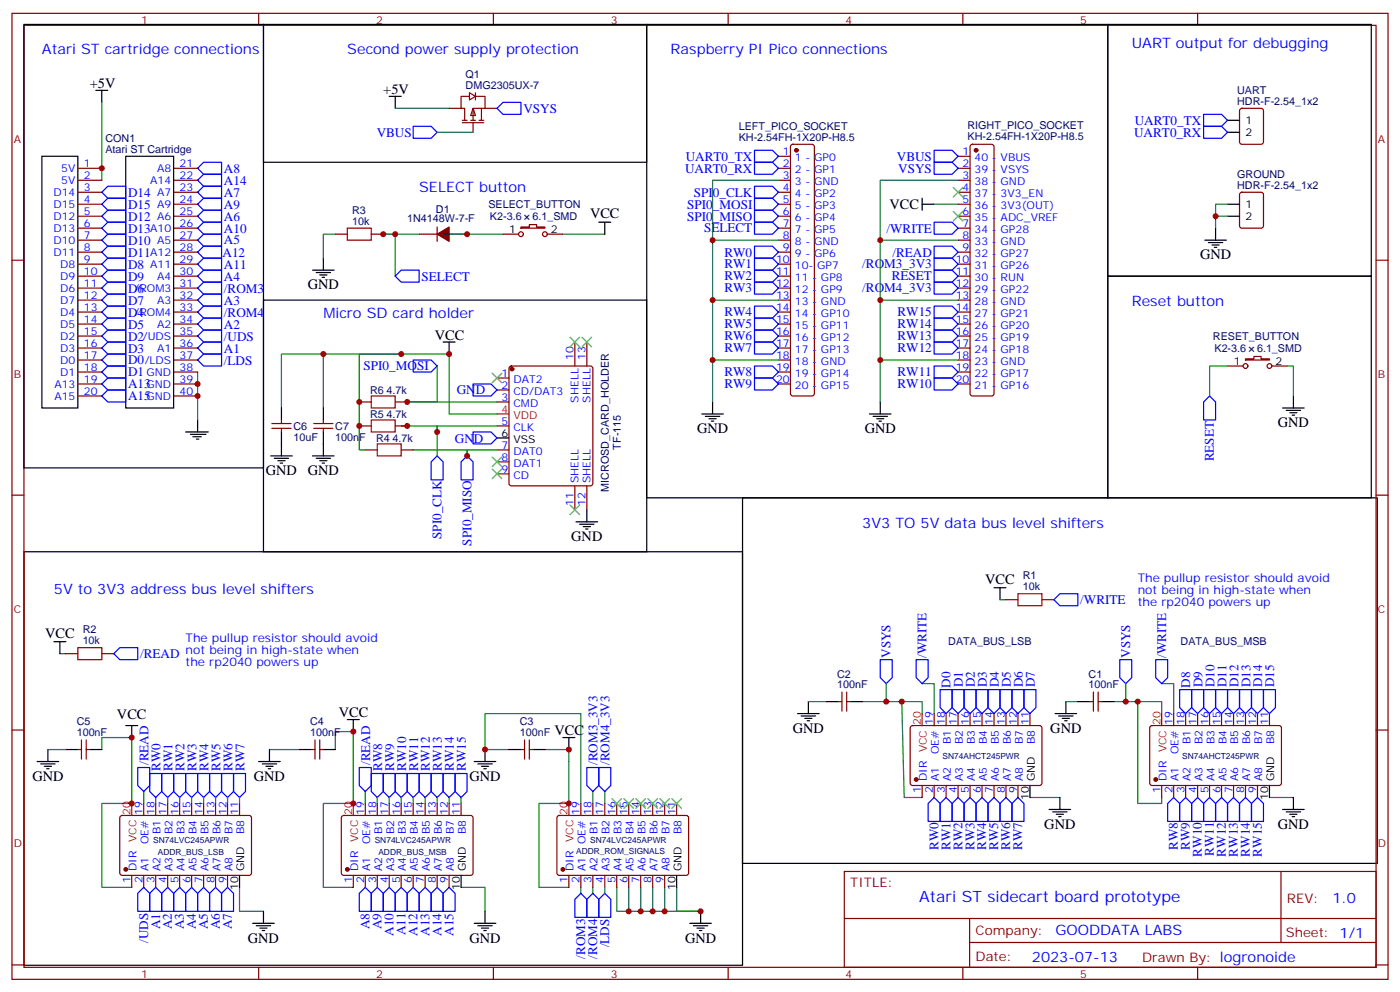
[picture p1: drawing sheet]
<svg xmlns="http://www.w3.org/2000/svg" width="412mm" height="292mm" viewBox="0 0 412 292" stroke-linecap="round" stroke-linejoin="round" font-family="sans-serif">
<defs><g id="words">
<text font-size="4.6" fill="#00f" x="270.8" y="265.5">Atari ST sidecart board prototype</text>
<g font-size="4.2" fill="#00f">
<text x="12.3" y="16">Atari ST cartridge connections</text>
<text x="102.3" y="16">Second power supply protection</text>
<text x="197.6" y="16">Raspberry PI Pico connections</text>
<text x="333.4" y="14.3">UART output for debugging</text>
<text x="123.5" y="56.6">SELECT button</text>
<text x="95.2" y="93.6">Micro SD card holder</text>
<text x="333.4" y="90.1">Reset button</text>
<text x="254" y="155.4">3V3 TO 5V data bus level shifters</text>
<text x="15.9" y="174.8">5V to 3V3 address bus level shifters</text>
<text x="392.5" y="265.8">1.0</text>
<text x="310.9" y="275.3">GOODDATA LABS</text>
<text x="304" y="283.1">2023-07-13</text>
</g>
<g font-size="4.2">
<text x="26.5" y="25.9">+5V</text>
<text x="112.9" y="27.7">+5V</text>
<text x="173.8" y="64.3">VCC</text>
<text x="262" y="61.6">VCC</text>
<text x="353.5" y="76.3">GND</text>
<text x="90.7" y="85.2">GND</text>
<text x="128.1" y="100">VCC</text>
<text x="376.4" y="125.7">GND</text>
<text x="205.3" y="127.5">GND</text>
<text x="254.7" y="127.5">GND</text>
<text x="78.3" y="139.8">GND</text>
<text x="90.7" y="139.8">GND</text>
<text x="168.3" y="159.2">GND</text>
<text x="290.2" y="171.9">VCC</text>
<text x="13.3" y="187.8">VCC</text>
<text x="34.5" y="211.5">VCC</text>
<text x="99.8" y="211.1">VCC</text>
<text x="233.5" y="215.7">GND</text>
<text x="309.4" y="215.7">GND</text>
<text x="163.3" y="216.4">VCC</text>
<text x="9.5" y="229.8">GND</text>
<text x="74.8" y="229.8">GND</text>
<text x="138.3" y="229.8">GND</text>
<text x="307.6" y="243.9">GND</text>
<text x="376.4" y="243.9">GND</text>
<text x="73" y="277.4">GND</text>
<text x="138.3" y="277.4">GND</text>
<text x="201.8" y="277.4">GND</text>
</g>
<g font-size="3.9" fill="#00f">
<text x="154.2" y="33.2">VSYS</text>
<text x="111" y="40.2">VBUS</text>
<text x="334.1" y="40.2">UART0_RX</text>
<text x="334.3" y="36.7">UART0_TX</text>
<text x="202" y="47.3">UART0_TX</text>
<text x="264.2" y="47.3">VBUS</text>
<text x="66" y="50.8">A8</text>
<text x="201.8" y="50.8">UART0_RX</text>
<text x="264.6" y="50.8">VSYS</text>
<text x="37.7" y="57.9">D14</text>
<text x="66" y="57.9">A7</text>
<text x="66" y="54.3">A14</text>
<text x="204.4" y="57.8">SPI0_CLK</text>
<text x="37.7" y="61.4">D15</text>
<text x="37.7" y="65">D12</text>
<text x="66" y="64.9">A6</text>
<text x="66" y="61.4">A9</text>
<text x="202.5" y="64.9">SPI0_MISO</text>
<text x="202.5" y="61.4">SPI0_MOSI</text>
<text x="37.7" y="68.5">D13</text>
<text x="66" y="72">A5</text>
<text x="66" y="68.4">A10</text>
<text x="207.4" y="68.4">SELECT</text>
<text x="261.2" y="68.4">/WRITE</text>
<text x="37.7" y="72">D10</text>
<text x="37.7" y="75.5">D11</text>
<text x="65.5" y="75.5">A12</text>
<text x="213.4" y="75.5">RW0</text>
<text x="262.9" y="75.5">/READ</text>
<text x="37.7" y="79.1">D8</text>
<text x="37.7" y="82.6">D9</text>
<text x="66" y="82.6">A4</text>
<text x="66" y="79.1">A11</text>
<text x="124.2" y="82.6">SELECT</text>
<text x="213.4" y="79">RW1</text>
<text x="213.4" y="82.6">RW2</text>
<text x="254" y="79">/ROM3_3V3</text>
<text x="262.7" y="82.6">RESET</text>
<text x="37.7" y="86.1">D6</text>
<text x="37.7" y="89.6">D7</text>
<text x="66" y="89.6">A3</text>
<text x="66" y="86.1">/ROM3</text>
<text x="213.4" y="86.1">RW3</text>
<text x="254" y="86.1">/ROM4_3V3</text>
<text x="37.7" y="93.2">D4</text>
<text x="66" y="93.2">/ROM4</text>
<text x="213.4" y="93.1">RW4</text>
<text x="264.4" y="93.1">RW15</text>
<text x="37.7" y="96.7">D5</text>
<text x="37.7" y="100.2">D2</text>
<text x="66" y="100.2">/UDS</text>
<text x="66" y="96.7">A2</text>
<text x="213.4" y="96.7">RW5</text>
<text x="213.4" y="100.2">RW6</text>
<text x="264.4" y="100.2">RW13</text>
<text x="264.4" y="96.7">RW14</text>
<text x="37.7" y="103.8">D3</text>
<text x="37.7" y="107.3">D0</text>
<text x="66" y="107.4">/LDS</text>
<text x="66" y="103.8">A1</text>
<text x="213.4" y="103.7">RW7</text>
<text x="264.4" y="103.7">RW12</text>
<text x="37.7" y="110.8">D1</text>
<text x="107.1" y="109">SPI0_MOSI</text>
<text x="213.4" y="110.8">RW8</text>
<text x="264.4" y="110.8">RW11</text>
<text x="37.7" y="114.3">A13</text>
<text x="37.7" y="117.9">A15</text>
<text x="134.5" y="116.1">GND</text>
<text x="213.4" y="114.3">RW9</text>
<text x="264.4" y="114.3">RW10</text>
<text x="134" y="130.3">GND</text>
<text x="357.6" y="135.8" transform="rotate(-90 357.6 135.8)">RESET</text>
<text x="130" y="158.7" transform="rotate(-90 130 158.7)">SPI0_CLK</text>
<text x="138.8" y="160.6" transform="rotate(-90 138.8 160.6)">SPI0_MISO</text>
<text x="318.2" y="177.9">/WRITE</text>
<text x="41.3" y="193.6">/READ</text>
<text x="262.3" y="193.7" transform="rotate(-90 262.3 193.7)">VSYS</text>
<text x="272.9" y="193.7" transform="rotate(-90 272.9 193.7)">/WRITE</text>
<text x="332.9" y="193.7" transform="rotate(-90 332.9 193.7)">VSYS</text>
<text x="343.5" y="193.7" transform="rotate(-90 343.5 193.7)">/WRITE</text>
<text x="280" y="202.4" transform="rotate(-90 280 202.4)">D0</text>
<text x="283.6" y="202.3" transform="rotate(-90 283.6 202.3)">D1</text>
<text x="287.2" y="202.3" transform="rotate(-90 287.2 202.3)">D2</text>
<text x="290.7" y="202.3" transform="rotate(-90 290.7 202.3)">D3</text>
<text x="294.2" y="202.3" transform="rotate(-90 294.2 202.3)">D4</text>
<text x="297.8" y="202.3" transform="rotate(-90 297.8 202.3)">D5</text>
<text x="301.3" y="202.3" transform="rotate(-90 301.3 202.3)">D6</text>
<text x="304.8" y="202.3" transform="rotate(-90 304.8 202.3)">D7</text>
<text x="350.5" y="202.4" transform="rotate(-90 350.5 202.4)">D8</text>
<text x="354.2" y="202.3" transform="rotate(-90 354.2 202.3)">D9</text>
<text x="357.7" y="202.3" transform="rotate(-90 357.7 202.3)">D10</text>
<text x="361.3" y="202.3" transform="rotate(-90 361.3 202.3)">D11</text>
<text x="364.8" y="202.3" transform="rotate(-90 364.8 202.3)">D12</text>
<text x="368.3" y="202.3" transform="rotate(-90 368.3 202.3)">D13</text>
<text x="371.8" y="202.3" transform="rotate(-90 371.8 202.3)">D14</text>
<text x="375.4" y="202.3" transform="rotate(-90 375.4 202.3)">D15</text>
<text x="43.8" y="225.2" transform="rotate(-90 43.8 225.2)">/READ</text>
<text x="47.3" y="227" transform="rotate(-90 47.3 227)">RW0</text>
<text x="50.8" y="227" transform="rotate(-90 50.8 227)">RW1</text>
<text x="54.3" y="227" transform="rotate(-90 54.3 227)">RW2</text>
<text x="57.9" y="227" transform="rotate(-90 57.9 227)">RW3</text>
<text x="61.4" y="227" transform="rotate(-90 61.4 227)">RW4</text>
<text x="64.9" y="227" transform="rotate(-90 64.9 227)">RW5</text>
<text x="68.5" y="227" transform="rotate(-90 68.5 227)">RW6</text>
<text x="72" y="227" transform="rotate(-90 72 227)">RW7</text>
<text x="109" y="225.2" transform="rotate(-90 109 225.2)">/READ</text>
<text x="112.6" y="227" transform="rotate(-90 112.6 227)">RW8</text>
<text x="116.1" y="227" transform="rotate(-90 116.1 227)">RW9</text>
<text x="119.6" y="227" transform="rotate(-90 119.6 227)">RW10</text>
<text x="123.1" y="227" transform="rotate(-90 123.1 227)">RW11</text>
<text x="126.7" y="227" transform="rotate(-90 126.7 227)">RW12</text>
<text x="130.2" y="227" transform="rotate(-90 130.2 227)">RW13</text>
<text x="133.7" y="227" transform="rotate(-90 133.7 227)">RW14</text>
<text x="137.2" y="227" transform="rotate(-90 137.2 227)">RW15</text>
<text x="176.1" y="225.2" transform="rotate(-90 176.1 225.2)">/ROM3_3V3</text>
<text x="179.6" y="225.2" transform="rotate(-90 179.6 225.2)">/ROM4_3V3</text>
<text x="276.4" y="250.2" transform="rotate(-90 276.4 250.2)">RW0</text>
<text x="280" y="250.2" transform="rotate(-90 280 250.2)">RW1</text>
<text x="283.5" y="250.2" transform="rotate(-90 283.5 250.2)">RW2</text>
<text x="287" y="250.2" transform="rotate(-90 287 250.2)">RW3</text>
<text x="290.5" y="250.2" transform="rotate(-90 290.5 250.2)">RW4</text>
<text x="294.1" y="250.2" transform="rotate(-90 294.1 250.2)">RW5</text>
<text x="297.6" y="250.2" transform="rotate(-90 297.6 250.2)">RW6</text>
<text x="301.1" y="250.2" transform="rotate(-90 301.1 250.2)">RW7</text>
<text x="347" y="250.2" transform="rotate(-90 347 250.2)">RW8</text>
<text x="350.5" y="250.2" transform="rotate(-90 350.5 250.2)">RW9</text>
<text x="357.6" y="252" transform="rotate(-90 357.6 252)">RW11</text>
<text x="354" y="252.1" transform="rotate(-90 354 252.1)">RW10</text>
<text x="361.1" y="252.1" transform="rotate(-90 361.1 252.1)">RW12</text>
<text x="364.6" y="252.1" transform="rotate(-90 364.6 252.1)">RW13</text>
<text x="368.2" y="252.1" transform="rotate(-90 368.2 252.1)">RW14</text>
<text x="371.7" y="252.1" transform="rotate(-90 371.7 252.1)">RW15</text>
<text x="47.1" y="273.6" transform="rotate(-90 47.1 273.6)">A1</text>
<text x="50.7" y="273.6" transform="rotate(-90 50.7 273.6)">A2</text>
<text x="54.2" y="273.6" transform="rotate(-90 54.2 273.6)">A3</text>
<text x="57.7" y="273.6" transform="rotate(-90 57.7 273.6)">A4</text>
<text x="61.2" y="273.6" transform="rotate(-90 61.2 273.6)">A5</text>
<text x="64.8" y="273.6" transform="rotate(-90 64.8 273.6)">A6</text>
<text x="68.3" y="273.6" transform="rotate(-90 68.3 273.6)">A7</text>
<text x="108.9" y="273.6" transform="rotate(-90 108.9 273.6)">A8</text>
<text x="112.4" y="273.6" transform="rotate(-90 112.4 273.6)">A9</text>
<text x="115.9" y="275.4" transform="rotate(-90 115.9 275.4)">A10</text>
<text x="119.5" y="275.3" transform="rotate(-90 119.5 275.3)">A11</text>
<text x="123" y="275.4" transform="rotate(-90 123 275.4)">A12</text>
<text x="126.5" y="275.4" transform="rotate(-90 126.5 275.4)">A13</text>
<text x="130" y="275.4" transform="rotate(-90 130 275.4)">A14</text>
<text x="133.6" y="275.4" transform="rotate(-90 133.6 275.4)">A15</text>
<text x="43.6" y="277.5" transform="rotate(-90 43.6 277.5)">/UDS</text>
<text x="179.4" y="278.9" transform="rotate(-90 179.4 278.9)">/LDS</text>
<text x="172.4" y="282.2" transform="rotate(-90 172.4 282.2)">/ROM3</text>
<text x="175.9" y="282.2" transform="rotate(-90 175.9 282.2)">/ROM4</text>
</g>
<g font-size="3.9" fill="#800">
<text x="250.5" y="261.1">TITLE:</text>
<text x="379.1" y="265.8">REV:</text>
<text x="287.4" y="275.3">Company:</text>
<text x="378.7" y="275.9">Sheet: 1/1</text>
<text x="287.4" y="283">Date:</text>
<text x="336.4" y="283.1">Drawn By: logronoide</text>
</g>
<g font-size="3.5" fill="#00f">
<text x="335.1" y="171.2">The pullup resistor should avoid</text>
<text x="335.1" y="174.8">not being in high-state when</text>
<text x="335.1" y="178.3">the rp2040 powers up</text>
<text x="54.7" y="188.9">The pullup resistor should avoid</text>
<text x="54.7" y="192.4">not being in high-state when</text>
<text x="54.7" y="195.9">the rp2040 powers up</text>
</g>
<g font-size="3.2" fill="#800">
<text x="41.6" y="6.9">1</text>
<text x="110.8" y="6.9">2</text>
<text x="179.9" y="6.9">3</text>
<text x="249.1" y="6.9">4</text>
<text x="318.2" y="6.9">5</text>
<text x="4.1" y="42">A</text>
<text x="405.9" y="42">A</text>
<text x="4.1" y="111.2">B</text>
<text x="405.9" y="111.2">B</text>
<text x="4.1" y="180.3">C</text>
<text x="405.9" y="180.3">C</text>
<text x="4.1" y="249.5">D</text>
<text x="405.9" y="249.5">D</text>
<text x="41.6" y="287.7">1</text>
<text x="110.8" y="287.7">2</text>
<text x="179.9" y="287.7">3</text>
<text x="249.1" y="287.7">4</text>
<text x="318.2" y="287.7">5</text>
</g>
<g font-size="3.2" fill="#000080">
<text x="137.1" y="23.1">Q1</text>
<text x="137.1" y="26.2">DMG2305UX-7</text>
<text x="364.4" y="27.7">UART</text>
<text x="364.4" y="30.8">HDR-F-2.54_1x2</text>
<text x="31.1" y="41.7">CON1</text>
<text x="217.6" y="41.4">KH-2.54FH-1X20P-H8.5</text>
<text x="217.6" y="38.2">LEFT_PICO_SOCKET</text>
<text x="285" y="41.2">KH-2.54FH-1X20P-H8.5</text>
<text x="285" y="38">RIGHT_PICO_SOCKET</text>
<text x="31.1" y="44.9">Atari ST Cartridge</text>
<text x="364.4" y="52.4">GROUND</text>
<text x="364.4" y="55.5">HDR-F-2.54_1x2</text>
<text x="103.7" y="62.9">R3</text>
<text x="119.9" y="65.4">1N4148W-7-F</text>
<text x="128.4" y="62.6">D1</text>
<text x="143.8" y="61.2">SELECT_BUTTON</text>
<text x="144.3" y="64.7">K2-3.6</text>
<text x="156.8" y="64.7">6.1_SMD</text>
<text x="103.7" y="66.1">10k</text>
<text x="357.3" y="100">RESET_BUTTON</text>
<text x="357.7" y="103.5">K2-3.6</text>
<text x="370.3" y="103.5">6.1_SMD</text>
<text x="109" y="115.9">R6</text>
<text x="113.8" y="115.9">4.7k</text>
<text x="109" y="123">R5</text>
<text x="113.8" y="123">4.7k</text>
<text x="86.4" y="129.7">10uF</text>
<text x="86.4" y="126.5">C6</text>
<text x="98.8" y="129.7">100nF</text>
<text x="98.8" y="126.5">C7</text>
<text x="110.8" y="130">R4</text>
<text x="115.6" y="130">4.7k</text>
<text x="182.8" y="132.3" transform="rotate(-90 182.8 132.3)">TF-115</text>
<text x="179.3" y="144.7" transform="rotate(-90 179.3 144.7)">MICROSD_CARD_HOLDER</text>
<text x="301.3" y="173.7">10k</text>
<text x="301.3" y="170.5">R1</text>
<text x="24.4" y="189.6">10k</text>
<text x="24.4" y="186.4">R2</text>
<text x="279.3" y="190">DATA_BUS_LSB</text>
<text x="347.8" y="190">DATA_BUS_MSB</text>
<text x="246.6" y="202.6">100nF</text>
<text x="246.6" y="199.4">C2</text>
<text x="320.7" y="202.6">100nF</text>
<text x="320.7" y="199.4">C1</text>
<text x="22.6" y="213.5">C5</text>
<text x="91.4" y="213.5">C4</text>
<text x="153.1" y="213.5">C3</text>
<text x="22.6" y="216.7">100nF</text>
<text x="91.4" y="216.7">100nF</text>
<text x="153.1" y="216.7">100nF</text>
</g>
<g font-size="3.2">
<text x="366.9" y="36.5">1</text>
<text x="366.9" y="40">2</text>
<text x="366.9" y="61.2">1</text>
<text x="366.9" y="64.7">2</text>
<text x="150" y="68.6">1</text>
<text x="162.3" y="68.6">2</text>
<text x="363.5" y="107.4">1</text>
<text x="375.7" y="107.4">2</text>
<text x="147.7" y="128.6">6</text>
<text x="151.2" y="130.3">VSS</text>
<text x="304.8" y="229.9" transform="rotate(-90 304.8 229.9)">GND</text>
<text x="375.4" y="229.9" transform="rotate(-90 375.4 229.9)">GND</text>
<text x="303" y="235.4" transform="rotate(-90 303 235.4)">10</text>
<text x="373.6" y="235.4" transform="rotate(-90 373.6 235.4)">10</text>
<text x="72" y="256.4" transform="rotate(-90 72 256.4)">GND</text>
<text x="137.2" y="256.4" transform="rotate(-90 137.2 256.4)">GND</text>
<text x="200.7" y="256.4" transform="rotate(-90 200.7 256.4)">GND</text>
<text x="70.2" y="261.9" transform="rotate(-90 70.2 261.9)">10</text>
<text x="135.5" y="261.9" transform="rotate(-90 135.5 261.9)">10</text>
<text x="199" y="261.9" transform="rotate(-90 199 261.9)">10</text>
</g>
<g font-size="3.2" fill="#00f">
<text x="230.6" y="45.6">1</text>
<text x="234.1" y="47.4">1 - GP0</text>
<text x="283.6" y="45.6">1</text>
<text x="287.1" y="47.4">40 - VBUS</text>
<text x="18" y="50.6">5V</text>
<text x="24.7" y="49.2">1</text>
<text x="24.7" y="52.7">2</text>
<text x="46.3" y="50.6">A8</text>
<text x="52.9" y="49.2">21</text>
<text x="52.9" y="52.7">22</text>
<text x="230.6" y="49.2">2</text>
<text x="230.6" y="52.7">3</text>
<text x="234.1" y="50.9">2 - GP1</text>
<text x="283.6" y="49.2">2</text>
<text x="283.6" y="52.7">3</text>
<text x="287.1" y="50.9">39 - VSYS</text>
<text x="15.7" y="57.6">D14</text>
<text x="18" y="54.1">5V</text>
<text x="24.7" y="56.2">3</text>
<text x="24.7" y="59.8">4</text>
<text x="44.2" y="54.1">A14</text>
<text x="46.3" y="57.6">A7</text>
<text x="52.9" y="56.2">23</text>
<text x="52.9" y="59.8">24</text>
<text x="230.6" y="56.2">4</text>
<text x="230.6" y="59.8">5</text>
<text x="234.1" y="54.5">3 - GND</text>
<text x="234.1" y="58">4 - GP2</text>
<text x="283.6" y="56.2">4</text>
<text x="283.6" y="59.8">5</text>
<text x="287.1" y="54.5">38 - GND</text>
<text x="287.1" y="58">37 - 3V3_EN</text>
<text x="15.7" y="61.2">D15</text>
<text x="15.7" y="64.7">D12</text>
<text x="24.7" y="63.3">5</text>
<text x="46.3" y="61.2">A9</text>
<text x="46.3" y="64.7">A6</text>
<text x="52.9" y="63.3">25</text>
<text x="230.6" y="63.3">6</text>
<text x="234.1" y="61.5">5 - GP3</text>
<text x="234.1" y="65.1">6 - GP4</text>
<text x="283.6" y="63.3">6</text>
<text x="287.1" y="61.5">36 - 3V3(OUT)</text>
<text x="287.1" y="65.1">35 - ADC_VREF</text>
<text x="15.7" y="68.2">D13</text>
<text x="15.7" y="71.8">D10</text>
<text x="24.7" y="66.8">6</text>
<text x="24.7" y="70.3">7</text>
<text x="44.2" y="68.2">A10</text>
<text x="46.3" y="71.8">A5</text>
<text x="52.9" y="66.8">26</text>
<text x="52.9" y="70.3">27</text>
<text x="230.6" y="66.8">7</text>
<text x="230.6" y="70.3">8</text>
<text x="234.1" y="68.6">7 - GP5</text>
<text x="283.6" y="66.8">7</text>
<text x="283.6" y="70.3">8</text>
<text x="287.1" y="68.6">34 - GP28</text>
<text x="15.7" y="75.3">D11</text>
<text x="24.7" y="73.9">8</text>
<text x="24.7" y="77.4">9</text>
<text x="44.2" y="75.3">A12</text>
<text x="52.9" y="73.9">28</text>
<text x="52.9" y="77.4">29</text>
<text x="228.6" y="77.4">10</text>
<text x="230.6" y="73.9">9</text>
<text x="234.1" y="72.1">8 - GND</text>
<text x="234.1" y="75.6">9 - GP6</text>
<text x="281.5" y="77.4">10</text>
<text x="283.6" y="73.9">9</text>
<text x="287.1" y="72.1">33 - GND</text>
<text x="287.1" y="75.6">32 - GP27</text>
<text x="17.8" y="78.8">D8</text>
<text x="17.8" y="82.3">D9</text>
<text x="24.7" y="80.9">10</text>
<text x="44.2" y="78.8">A11</text>
<text x="46.3" y="82.3">A4</text>
<text x="52.9" y="80.9">30</text>
<text x="228.6" y="80.9">11</text>
<text x="234.1" y="79.2">10- GP7</text>
<text x="234.1" y="82.7">11 - GP8</text>
<text x="281.5" y="80.9">11</text>
<text x="287.1" y="79.2">31 - GP26</text>
<text x="287.1" y="82.7">30 - RUN</text>
<text x="17.8" y="85.9">D6</text>
<text x="17.8" y="89.4">D7</text>
<text x="24.7" y="84.5">11</text>
<text x="24.7" y="88">12</text>
<text x="39.6" y="85.9">/ROM3</text>
<text x="46.3" y="89.4">A3</text>
<text x="52.9" y="84.5">31</text>
<text x="52.9" y="88">32</text>
<text x="228.6" y="84.5">12</text>
<text x="228.6" y="88">13</text>
<text x="234.1" y="86.2">12 - GP9</text>
<text x="234.1" y="89.7">13 - GND</text>
<text x="281.5" y="84.5">12</text>
<text x="281.5" y="88">13</text>
<text x="287.1" y="86.2">29 - GP22</text>
<text x="287.1" y="89.7">28 - GND</text>
<text x="17.8" y="92.9">D4</text>
<text x="24.7" y="91.5">13</text>
<text x="24.7" y="95">14</text>
<text x="39.6" y="92.9">/ROM4</text>
<text x="52.9" y="91.5">33</text>
<text x="52.9" y="95">34</text>
<text x="228.6" y="91.5">14</text>
<text x="228.6" y="95">15</text>
<text x="234.1" y="93.3">14 - GP10</text>
<text x="281.5" y="91.5">14</text>
<text x="281.5" y="95">15</text>
<text x="287.1" y="93.3">27 - GP21</text>
<text x="17.8" y="96.4">D5</text>
<text x="17.8" y="100">D2</text>
<text x="24.7" y="98.6">15</text>
<text x="42.1" y="100">/UDS</text>
<text x="46.3" y="96.4">A2</text>
<text x="52.9" y="98.6">35</text>
<text x="228.6" y="98.6">16</text>
<text x="234.1" y="96.8">15 - GP11</text>
<text x="234.1" y="100.3">16 - GP12</text>
<text x="281.5" y="98.6">16</text>
<text x="287.1" y="96.8">26 - GP20</text>
<text x="287.1" y="100.3">25 - GP19</text>
<text x="17.8" y="103.5">D3</text>
<text x="17.8" y="107">D0</text>
<text x="24.7" y="102.1">16</text>
<text x="24.7" y="105.6">17</text>
<text x="42.6" y="107">/LDS</text>
<text x="46.3" y="103.5">A1</text>
<text x="52.9" y="102.1">36</text>
<text x="52.9" y="105.6">37</text>
<text x="169" y="106" transform="rotate(-90 169 106)">10</text>
<text x="172.5" y="106" transform="rotate(-90 172.5 106)">13</text>
<text x="228.6" y="102.1">17</text>
<text x="228.6" y="105.6">18</text>
<text x="234.1" y="103.9">17 - GP13</text>
<text x="234.1" y="107.4">18 - GND</text>
<text x="281.5" y="102.1">17</text>
<text x="281.5" y="105.6">18</text>
<text x="287.1" y="103.9">24 - GP18</text>
<text x="287.1" y="107.4">23 - GND</text>
<text x="17.8" y="110.6">D1</text>
<text x="24.7" y="109.1">18</text>
<text x="24.7" y="112.7">19</text>
<text x="43.2" y="110.6">GND</text>
<text x="52.9" y="109.1">38</text>
<text x="52.9" y="112.7">39</text>
<text x="147.7" y="110.9">1</text>
<text x="151.2" y="112.7">DAT2</text>
<text x="228.6" y="109.1">19</text>
<text x="228.6" y="112.7">20</text>
<text x="234.1" y="110.9">19 - GP14</text>
<text x="281.5" y="109.1">19</text>
<text x="281.5" y="112.7">20</text>
<text x="287.1" y="110.9">22 - GP17</text>
<text x="16" y="114.1">A13</text>
<text x="16" y="117.6">A15</text>
<text x="24.7" y="116.2">20</text>
<text x="43.2" y="114.1">GND</text>
<text x="43.2" y="117.6">GND</text>
<text x="52.9" y="116.2">40</text>
<text x="147.7" y="114.4">2</text>
<text x="147.7" y="118">3</text>
<text x="151.2" y="116.2">CD/DAT3</text>
<text x="151.2" y="119.7">CMD</text>
<text x="170.4" y="118.5" transform="rotate(-90 170.4 118.5)">SHELL</text>
<text x="173.9" y="118.5" transform="rotate(-90 173.9 118.5)">SHELL</text>
<text x="234.1" y="114.4">20 - GP15</text>
<text x="287.1" y="114.4">21 - GP16</text>
<text x="147.7" y="125">5</text>
<text x="151.2" y="126.8">CLK</text>
<text x="147.7" y="132.1">7</text>
<text x="147.7" y="135.6">8</text>
<text x="151.2" y="133.8">DAT0</text>
<text x="151.2" y="137.4">DAT1</text>
<text x="147.7" y="139.1">9</text>
<text x="151.2" y="140.9">CD</text>
<text x="170.4" y="142.3" transform="rotate(-90 170.4 142.3)">SHELL</text>
<text x="173.9" y="142.3" transform="rotate(-90 173.9 142.3)">SHELL</text>
<text x="169" y="148.8" transform="rotate(-90 169 148.8)">11</text>
<text x="172.5" y="148.8" transform="rotate(-90 172.5 148.8)">12</text>
<text x="274.8" y="213.4" transform="rotate(-90 274.8 213.4)">19</text>
<text x="278.3" y="213.4" transform="rotate(-90 278.3 213.4)">18</text>
<text x="281.9" y="213.4" transform="rotate(-90 281.9 213.4)">17</text>
<text x="285.4" y="213.4" transform="rotate(-90 285.4 213.4)">16</text>
<text x="288.9" y="213.4" transform="rotate(-90 288.9 213.4)">15</text>
<text x="292.5" y="213.4" transform="rotate(-90 292.5 213.4)">14</text>
<text x="296" y="213.4" transform="rotate(-90 296 213.4)">13</text>
<text x="299.5" y="213.4" transform="rotate(-90 299.5 213.4)">12</text>
<text x="303" y="213.4" transform="rotate(-90 303 213.4)">11</text>
<text x="345.4" y="213.4" transform="rotate(-90 345.4 213.4)">19</text>
<text x="348.9" y="213.4" transform="rotate(-90 348.9 213.4)">18</text>
<text x="352.4" y="213.4" transform="rotate(-90 352.4 213.4)">17</text>
<text x="356" y="213.4" transform="rotate(-90 356 213.4)">16</text>
<text x="359.5" y="213.4" transform="rotate(-90 359.5 213.4)">15</text>
<text x="363" y="213.4" transform="rotate(-90 363 213.4)">14</text>
<text x="366.5" y="213.4" transform="rotate(-90 366.5 213.4)">13</text>
<text x="370.1" y="213.4" transform="rotate(-90 370.1 213.4)">12</text>
<text x="373.6" y="213.4" transform="rotate(-90 373.6 213.4)">11</text>
<text x="276.6" y="222" transform="rotate(-90 276.6 222)">OE#</text>
<text x="280.1" y="219.1" transform="rotate(-90 280.1 219.1)">B1</text>
<text x="283.6" y="219.1" transform="rotate(-90 283.6 219.1)">B2</text>
<text x="287.2" y="219.1" transform="rotate(-90 287.2 219.1)">B3</text>
<text x="290.7" y="219.1" transform="rotate(-90 290.7 219.1)">B4</text>
<text x="294.2" y="219.1" transform="rotate(-90 294.2 219.1)">B5</text>
<text x="297.7" y="219.1" transform="rotate(-90 297.7 219.1)">B6</text>
<text x="301.3" y="219.1" transform="rotate(-90 301.3 219.1)">B7</text>
<text x="304.8" y="219.1" transform="rotate(-90 304.8 219.1)">B8</text>
<text x="347.1" y="222" transform="rotate(-90 347.1 222)">OE#</text>
<text x="350.7" y="219.1" transform="rotate(-90 350.7 219.1)">B1</text>
<text x="354.2" y="219.1" transform="rotate(-90 354.2 219.1)">B2</text>
<text x="357.7" y="219.1" transform="rotate(-90 357.7 219.1)">B3</text>
<text x="361.2" y="219.1" transform="rotate(-90 361.2 219.1)">B4</text>
<text x="364.8" y="219.1" transform="rotate(-90 364.8 219.1)">B5</text>
<text x="368.3" y="219.1" transform="rotate(-90 368.3 219.1)">B6</text>
<text x="371.8" y="219.1" transform="rotate(-90 371.8 219.1)">B7</text>
<text x="375.4" y="219.1" transform="rotate(-90 375.4 219.1)">B8</text>
<text x="271.3" y="233.4" transform="rotate(-90 271.3 233.4)">1</text>
<text x="273" y="229.9" transform="rotate(-90 273 229.9)">DIR</text>
<text x="274.8" y="233.4" transform="rotate(-90 274.8 233.4)">2</text>
<text x="276.6" y="229.9" transform="rotate(-90 276.6 229.9)">A1</text>
<text x="278.3" y="233.4" transform="rotate(-90 278.3 233.4)">3</text>
<text x="280.1" y="229.9" transform="rotate(-90 280.1 229.9)">A2</text>
<text x="281.9" y="233.4" transform="rotate(-90 281.9 233.4)">4</text>
<text x="283.6" y="229.9" transform="rotate(-90 283.6 229.9)">A3</text>
<text x="285.4" y="233.4" transform="rotate(-90 285.4 233.4)">5</text>
<text x="287.2" y="229.9" transform="rotate(-90 287.2 229.9)">A4</text>
<text x="288.9" y="233.4" transform="rotate(-90 288.9 233.4)">6</text>
<text x="290.7" y="229.9" transform="rotate(-90 290.7 229.9)">A5</text>
<text x="292.5" y="233.4" transform="rotate(-90 292.5 233.4)">7</text>
<text x="294.2" y="229.9" transform="rotate(-90 294.2 229.9)">A6</text>
<text x="296" y="233.4" transform="rotate(-90 296 233.4)">8</text>
<text x="297.7" y="229.9" transform="rotate(-90 297.7 229.9)">A7</text>
<text x="299.5" y="233.4" transform="rotate(-90 299.5 233.4)">9</text>
<text x="301.3" y="229.9" transform="rotate(-90 301.3 229.9)">A8</text>
<text x="341.8" y="233.4" transform="rotate(-90 341.8 233.4)">1</text>
<text x="343.6" y="229.9" transform="rotate(-90 343.6 229.9)">DIR</text>
<text x="345.4" y="233.4" transform="rotate(-90 345.4 233.4)">2</text>
<text x="347.1" y="229.9" transform="rotate(-90 347.1 229.9)">A1</text>
<text x="348.9" y="233.4" transform="rotate(-90 348.9 233.4)">3</text>
<text x="350.7" y="229.9" transform="rotate(-90 350.7 229.9)">A2</text>
<text x="352.4" y="233.4" transform="rotate(-90 352.4 233.4)">4</text>
<text x="354.2" y="229.9" transform="rotate(-90 354.2 229.9)">A3</text>
<text x="356" y="233.4" transform="rotate(-90 356 233.4)">5</text>
<text x="357.7" y="229.9" transform="rotate(-90 357.7 229.9)">A4</text>
<text x="359.5" y="233.4" transform="rotate(-90 359.5 233.4)">6</text>
<text x="361.2" y="229.9" transform="rotate(-90 361.2 229.9)">A5</text>
<text x="363" y="233.4" transform="rotate(-90 363 233.4)">7</text>
<text x="364.8" y="229.9" transform="rotate(-90 364.8 229.9)">A6</text>
<text x="366.5" y="233.4" transform="rotate(-90 366.5 233.4)">8</text>
<text x="368.3" y="229.9" transform="rotate(-90 368.3 229.9)">A7</text>
<text x="370.1" y="233.4" transform="rotate(-90 370.1 233.4)">9</text>
<text x="371.8" y="229.9" transform="rotate(-90 371.8 229.9)">A8</text>
<text x="42" y="239.9" transform="rotate(-90 42 239.9)">19</text>
<text x="45.5" y="239.9" transform="rotate(-90 45.5 239.9)">18</text>
<text x="49" y="239.9" transform="rotate(-90 49 239.9)">17</text>
<text x="52.6" y="239.9" transform="rotate(-90 52.6 239.9)">16</text>
<text x="56.1" y="239.9" transform="rotate(-90 56.1 239.9)">15</text>
<text x="59.6" y="239.9" transform="rotate(-90 59.6 239.9)">14</text>
<text x="63.1" y="239.9" transform="rotate(-90 63.1 239.9)">13</text>
<text x="66.7" y="239.9" transform="rotate(-90 66.7 239.9)">12</text>
<text x="70.2" y="239.9" transform="rotate(-90 70.2 239.9)">11</text>
<text x="107.2" y="239.9" transform="rotate(-90 107.2 239.9)">19</text>
<text x="110.8" y="239.9" transform="rotate(-90 110.8 239.9)">18</text>
<text x="114.3" y="239.9" transform="rotate(-90 114.3 239.9)">17</text>
<text x="117.8" y="239.9" transform="rotate(-90 117.8 239.9)">16</text>
<text x="121.4" y="239.9" transform="rotate(-90 121.4 239.9)">15</text>
<text x="124.9" y="239.9" transform="rotate(-90 124.9 239.9)">14</text>
<text x="128.4" y="239.9" transform="rotate(-90 128.4 239.9)">13</text>
<text x="131.9" y="239.9" transform="rotate(-90 131.9 239.9)">12</text>
<text x="135.5" y="239.9" transform="rotate(-90 135.5 239.9)">11</text>
<text x="170.7" y="239.9" transform="rotate(-90 170.7 239.9)">19</text>
<text x="174.3" y="239.9" transform="rotate(-90 174.3 239.9)">18</text>
<text x="177.8" y="239.9" transform="rotate(-90 177.8 239.9)">17</text>
<text x="181.3" y="239.9" transform="rotate(-90 181.3 239.9)">16</text>
<text x="184.9" y="239.9" transform="rotate(-90 184.9 239.9)">15</text>
<text x="188.4" y="239.9" transform="rotate(-90 188.4 239.9)">14</text>
<text x="191.9" y="239.9" transform="rotate(-90 191.9 239.9)">13</text>
<text x="195.4" y="239.9" transform="rotate(-90 195.4 239.9)">12</text>
<text x="199" y="239.9" transform="rotate(-90 199 239.9)">11</text>
<text x="47.3" y="245.5" transform="rotate(-90 47.3 245.5)">B1</text>
<text x="50.8" y="245.5" transform="rotate(-90 50.8 245.5)">B2</text>
<text x="54.3" y="245.5" transform="rotate(-90 54.3 245.5)">B3</text>
<text x="57.9" y="245.5" transform="rotate(-90 57.9 245.5)">B4</text>
<text x="61.4" y="245.5" transform="rotate(-90 61.4 245.5)">B5</text>
<text x="64.9" y="245.5" transform="rotate(-90 64.9 245.5)">B6</text>
<text x="68.4" y="245.5" transform="rotate(-90 68.4 245.5)">B7</text>
<text x="72" y="245.5" transform="rotate(-90 72 245.5)">B8</text>
<text x="112.5" y="245.5" transform="rotate(-90 112.5 245.5)">B1</text>
<text x="116.1" y="245.5" transform="rotate(-90 116.1 245.5)">B2</text>
<text x="119.6" y="245.5" transform="rotate(-90 119.6 245.5)">B3</text>
<text x="123.1" y="245.5" transform="rotate(-90 123.1 245.5)">B4</text>
<text x="126.6" y="245.5" transform="rotate(-90 126.6 245.5)">B5</text>
<text x="130.2" y="245.5" transform="rotate(-90 130.2 245.5)">B6</text>
<text x="133.7" y="245.5" transform="rotate(-90 133.7 245.5)">B7</text>
<text x="137.2" y="245.5" transform="rotate(-90 137.2 245.5)">B8</text>
<text x="176" y="245.5" transform="rotate(-90 176 245.5)">B1</text>
<text x="179.6" y="245.5" transform="rotate(-90 179.6 245.5)">B2</text>
<text x="183.1" y="245.5" transform="rotate(-90 183.1 245.5)">B3</text>
<text x="186.6" y="245.5" transform="rotate(-90 186.6 245.5)">B4</text>
<text x="190.1" y="245.5" transform="rotate(-90 190.1 245.5)">B5</text>
<text x="193.7" y="245.5" transform="rotate(-90 193.7 245.5)">B6</text>
<text x="197.2" y="245.5" transform="rotate(-90 197.2 245.5)">B7</text>
<text x="200.7" y="245.5" transform="rotate(-90 200.7 245.5)">B8</text>
<text x="43.7" y="248.4" transform="rotate(-90 43.7 248.4)">OE#</text>
<text x="109" y="248.4" transform="rotate(-90 109 248.4)">OE#</text>
<text x="172.5" y="248.4" transform="rotate(-90 172.5 248.4)">OE#</text>
<text x="40.2" y="256.4" transform="rotate(-90 40.2 256.4)">DIR</text>
<text x="43.7" y="256.4" transform="rotate(-90 43.7 256.4)">A1</text>
<text x="47.3" y="256.4" transform="rotate(-90 47.3 256.4)">A2</text>
<text x="50.8" y="256.4" transform="rotate(-90 50.8 256.4)">A3</text>
<text x="54.3" y="256.4" transform="rotate(-90 54.3 256.4)">A4</text>
<text x="57.9" y="256.4" transform="rotate(-90 57.9 256.4)">A5</text>
<text x="61.4" y="256.4" transform="rotate(-90 61.4 256.4)">A6</text>
<text x="64.9" y="256.4" transform="rotate(-90 64.9 256.4)">A7</text>
<text x="68.4" y="256.4" transform="rotate(-90 68.4 256.4)">A8</text>
<text x="105.5" y="256.4" transform="rotate(-90 105.5 256.4)">DIR</text>
<text x="109" y="256.4" transform="rotate(-90 109 256.4)">A1</text>
<text x="112.5" y="256.4" transform="rotate(-90 112.5 256.4)">A2</text>
<text x="116.1" y="256.4" transform="rotate(-90 116.1 256.4)">A3</text>
<text x="119.6" y="256.4" transform="rotate(-90 119.6 256.4)">A4</text>
<text x="123.1" y="256.4" transform="rotate(-90 123.1 256.4)">A5</text>
<text x="126.6" y="256.4" transform="rotate(-90 126.6 256.4)">A6</text>
<text x="130.2" y="256.4" transform="rotate(-90 130.2 256.4)">A7</text>
<text x="133.7" y="256.4" transform="rotate(-90 133.7 256.4)">A8</text>
<text x="169" y="256.4" transform="rotate(-90 169 256.4)">DIR</text>
<text x="172.5" y="256.4" transform="rotate(-90 172.5 256.4)">A1</text>
<text x="176" y="256.4" transform="rotate(-90 176 256.4)">A2</text>
<text x="179.6" y="256.4" transform="rotate(-90 179.6 256.4)">A3</text>
<text x="183.1" y="256.4" transform="rotate(-90 183.1 256.4)">A4</text>
<text x="186.6" y="256.4" transform="rotate(-90 186.6 256.4)">A5</text>
<text x="190.1" y="256.4" transform="rotate(-90 190.1 256.4)">A6</text>
<text x="193.7" y="256.4" transform="rotate(-90 193.7 256.4)">A7</text>
<text x="197.2" y="256.4" transform="rotate(-90 197.2 256.4)">A8</text>
<text x="38.5" y="259.9" transform="rotate(-90 38.5 259.9)">1</text>
<text x="42" y="259.9" transform="rotate(-90 42 259.9)">2</text>
<text x="45.5" y="259.9" transform="rotate(-90 45.5 259.9)">3</text>
<text x="49" y="259.9" transform="rotate(-90 49 259.9)">4</text>
<text x="52.6" y="259.9" transform="rotate(-90 52.6 259.9)">5</text>
<text x="56.1" y="259.9" transform="rotate(-90 56.1 259.9)">6</text>
<text x="59.6" y="259.9" transform="rotate(-90 59.6 259.9)">7</text>
<text x="63.1" y="259.9" transform="rotate(-90 63.1 259.9)">8</text>
<text x="66.7" y="259.9" transform="rotate(-90 66.7 259.9)">9</text>
<text x="103.7" y="259.9" transform="rotate(-90 103.7 259.9)">1</text>
<text x="107.2" y="259.9" transform="rotate(-90 107.2 259.9)">2</text>
<text x="110.8" y="259.9" transform="rotate(-90 110.8 259.9)">3</text>
<text x="114.3" y="259.9" transform="rotate(-90 114.3 259.9)">4</text>
<text x="117.8" y="259.9" transform="rotate(-90 117.8 259.9)">5</text>
<text x="121.4" y="259.9" transform="rotate(-90 121.4 259.9)">6</text>
<text x="124.9" y="259.9" transform="rotate(-90 124.9 259.9)">7</text>
<text x="128.4" y="259.9" transform="rotate(-90 128.4 259.9)">8</text>
<text x="131.9" y="259.9" transform="rotate(-90 131.9 259.9)">9</text>
<text x="167.2" y="259.9" transform="rotate(-90 167.2 259.9)">1</text>
<text x="170.7" y="259.9" transform="rotate(-90 170.7 259.9)">2</text>
<text x="174.3" y="259.9" transform="rotate(-90 174.3 259.9)">3</text>
<text x="177.8" y="259.9" transform="rotate(-90 177.8 259.9)">4</text>
<text x="181.3" y="259.9" transform="rotate(-90 181.3 259.9)">5</text>
<text x="184.9" y="259.9" transform="rotate(-90 184.9 259.9)">6</text>
<text x="188.4" y="259.9" transform="rotate(-90 188.4 259.9)">7</text>
<text x="191.9" y="259.9" transform="rotate(-90 191.9 259.9)">8</text>
<text x="195.4" y="259.9" transform="rotate(-90 195.4 259.9)">9</text>
</g>
<g font-size="3.2" fill="#f00">
<text x="147.7" y="121.5">4</text>
<text x="151.2" y="123.3">VDD</text>
<text x="271.3" y="213.4" transform="rotate(-90 271.3 213.4)">20</text>
<text x="341.8" y="213.4" transform="rotate(-90 341.8 213.4)">20</text>
<text x="273" y="221.5" transform="rotate(-90 273 221.5)">VCC</text>
<text x="343.6" y="221.5" transform="rotate(-90 343.6 221.5)">VCC</text>
<text x="38.5" y="239.9" transform="rotate(-90 38.5 239.9)">20</text>
<text x="103.7" y="239.9" transform="rotate(-90 103.7 239.9)">20</text>
<text x="167.2" y="239.9" transform="rotate(-90 167.2 239.9)">20</text>
<text x="40.2" y="247.9" transform="rotate(-90 40.2 247.9)">VCC</text>
<text x="105.5" y="247.9" transform="rotate(-90 105.5 247.9)">VCC</text>
<text x="169" y="247.9" transform="rotate(-90 169 247.9)">VCC</text>
</g>
<g font-size="2.5" fill="#000080">
<text x="277.7" y="223.3">SN74AHCT245PWR</text>
<text x="348.2" y="223.3">SN74AHCT245PWR</text>
<text x="45.1" y="248">SN74LVC245APWR</text>
<text x="46.5" y="251.5">ADDR_BUS_LSB</text>
<text x="110.4" y="248">SN74LVC245APWR</text>
<text x="111.5" y="251.5">ADDR_BUS_MSB</text>
<text x="169.7" y="251.5">ADDR_ROM_SIGNALS</text>
<text x="173.9" y="248">SN74LVC245APWR</text>
</g>
</g></defs>
<g fill="none" stroke="#00f" stroke-width=".35">
<path d="M354.5 33.7h5.3l1.8 1.7-1.8 1.8h-5.3zM354.5 37.2h5.3l1.8 1.7-1.8 1.8h-5.3zM30 56.6l1.7-1.8h5.3v3.5h-5.3zM58.2 56.6l1.8-1.8h5.3v3.5h-5.3zM58.2 53.1l1.8-1.8h5.3v3.5h-5.3zM58.2 49.5l1.8-1.7h5.3v3.5h-5.3zM222.2 58.3h5.3l1.8 1.8-1.8 1.8h-5.3zM222.2 54.8h5.3l1.8 1.8-1.8 1.7h-5.3zM222.2 44.2h5.3l1.8 1.8-1.8 1.8h-5.3zM222.2 47.8h5.3l1.8 1.7-1.8 1.8h-5.3zM30 60.1l1.7-1.8h5.3v3.6h-5.3zM30 67.2l1.7-1.8h5.3v3.5h-5.3z"/>
<path d="M30 70.7l1.7-1.8h5.3v3.6h-5.3zM30 74.2l1.7-1.7h5.3v3.5h-5.3zM30 77.8l1.7-1.8h5.3v3.5h-5.3zM31.7 61.9h5.3v3.5h-5.3l-1.7-1.8zM58.2 77.8l1.8-1.8h5.3v3.5h-5.3zM58.2 74.2l1.8-1.7h5.3v3.5h-5.3zM58.2 70.7l1.8-1.8h5.3v3.6h-5.3zM58.2 67.2l1.8-1.8h5.3v3.5h-5.3zM58.2 60.1l1.8-1.8h5.3v3.6h-5.3zM60 61.9h5.3v3.5h-5.3l-1.8-1.8zM222.2 72.5h5.3l1.8 1.7-1.8 1.8h-5.3zM222.2 76h5.3l1.8 1.8-1.8 1.7h-5.3z"/>
<path d="M222.2 79.5h5.3l1.8 1.8-1.8 1.7h-5.3zM222.2 65.4h5.3l1.8 1.8-1.8 1.7h-5.3zM222.2 61.9h5.3l1.8 1.7-1.8 1.8h-5.3zM275.2 79.5h5.3l1.7 1.8-1.7 1.7h-5.3zM275.2 76h5.3l1.7 1.8-1.7 1.7h-5.3zM275.2 72.5h5.3l1.7 1.7-1.7 1.8h-5.3zM275.2 65.4h5.3l1.7 1.8-1.7 1.7h-5.3zM30 81.3l1.7-1.8h5.3v3.5h-5.3zM30 84.8l1.7-1.8h5.3v3.6h-5.3zM30 88.3l1.7-1.7h5.3v3.5h-5.3zM30 91.9l1.7-1.8h5.3v3.5h-5.3zM30 95.4l1.7-1.8h5.3v3.6h-5.3z"/>
<path d="M30 98.9l1.7-1.7h5.3v3.5h-5.3zM58.2 98.9l1.8-1.7h5.3v3.5h-5.3zM58.2 95.4l1.8-1.8h5.3v3.6h-5.3zM58.2 91.9l1.8-1.8h5.3v3.5h-5.3zM58.2 88.3l1.8-1.7h5.3v3.5h-5.3zM58.2 84.8l1.8-1.8h5.3v3.6h-5.3zM58.2 81.3l1.8-1.8h5.3v3.5h-5.3zM222.2 83h5.3l1.8 1.8-1.8 1.8h-5.3zM222.2 90.1h5.3l1.8 1.8-1.8 1.7h-5.3zM222.2 93.6h5.3l1.8 1.8-1.8 1.8h-5.3zM222.2 97.2h5.3l1.8 1.7-1.8 1.8h-5.3zM275.2 97.2h5.3l1.7 1.7-1.7 1.8h-5.3z"/>
<path d="M275.2 93.6h5.3l1.7 1.8-1.7 1.8h-5.3zM275.2 90.1h5.3l1.7 1.8-1.7 1.7h-5.3zM275.2 83h5.3l1.7 1.8-1.7 1.8h-5.3zM30 102.4l1.7-1.7h5.3v3.5h-5.3zM30 106l1.7-1.8h5.3v3.5h-5.3zM30 109.5l1.7-1.8h5.3v3.6h-5.3zM30 116.6l1.7-1.8h5.3v3.5h-5.3zM31.7 111.3h5.3v3.5h-5.3l-1.7-1.8zM58.2 106l1.8-1.8h5.3v3.5h-5.3zM58.2 102.4l1.8-1.7h5.3v3.5h-5.3zM121.7 106h5.3l1.8 1.7-1.8 1.8h-5.3zM222.2 100.7h5.3l1.8 1.7-1.8 1.8h-5.3z"/>
<path d="M222.2 107.7h5.3l1.8 1.8-1.8 1.8h-5.3zM222.2 111.3h5.3l1.8 1.7-1.8 1.8h-5.3zM275.2 111.3h5.3l1.7 1.7-1.7 1.8h-5.3zM275.2 107.7h5.3l1.7 1.8-1.7 1.8h-5.3zM275.2 100.7h5.3l1.7 1.7-1.7 1.8h-5.3zM354.5 118.3l1.8-1.7 1.8 1.7v5.3h-3.6zM128.8 134.2l1.7 1.8v5.3h-3.5v-5.3zM137.6 134.2l1.7 1.8v5.3h-3.5v-5.3zM310.4 176.5l1.8-1.7h5.3v3.5h-5.3zM35.3 190.6h5.3v3.6h-5.3l-1.8-1.8zM269.9 194.2h3.5v5.3l-1.8 1.7-1.7-1.7zM340.4 194.2h3.6v5.3l-1.8 1.7-1.8-1.7z"/>
<path d="M276.9 203h3.6v5.3l-1.8 1.7-1.8-1.7zM280.5 203h3.5v5.3l-1.8 1.7-1.7-1.7zM284 203h3.5v5.3l-1.7 1.7-1.8-1.7zM287.5 203h3.5v5.3l-1.7 1.7-1.8-1.7zM291 203h3.6v5.3l-1.8 1.7-1.8-1.7zM294.6 203h3.5v5.3l-1.8 1.7-1.7-1.7zM298.1 203h3.5v5.3l-1.7 1.7-1.8-1.7zM301.6 203h3.6v5.3l-1.8 1.7-1.8-1.7zM347.5 203h3.5v5.3l-1.8 1.7-1.7-1.7zM351 203h3.5v5.3l-1.7 1.7-1.8-1.7zM354.5 203h3.6v5.3l-1.8 1.7-1.8-1.7zM358.1 203h3.5v5.3l-1.8 1.7-1.7-1.7z"/>
<path d="M361.6 203h3.5v5.3l-1.7 1.7-1.8-1.7zM365.1 203h3.6v5.3l-1.8 1.7-1.8-1.7zM368.7 203h3.5v5.3l-1.8 1.7-1.7-1.7zM372.2 203h3.5v5.3l-1.8 1.7-1.7-1.7zM40.6 225.9h3.5v5.3l-1.8 1.8-1.7-1.8zM44.1 227.7h3.5v5.3l-1.7 1.7-1.8-1.7zM47.6 227.7h3.6v5.3l-1.8 1.7-1.8-1.7zM51.2 227.7h3.5v5.3l-1.8 1.7-1.7-1.7zM54.7 227.7h3.5v5.3l-1.8 1.7-1.7-1.7zM58.2 227.7h3.5v5.3l-1.7 1.7-1.8-1.7zM61.7 227.7h3.6v5.3l-1.8 1.7-1.8-1.7zM65.3 227.7h3.5v5.3l-1.8 1.7-1.7-1.7z"/>
<path d="M68.8 227.7h3.5v5.3l-1.7 1.7-1.8-1.7zM105.8 225.9h3.6v5.3l-1.8 1.8-1.8-1.8zM109.4 227.7h3.5v5.3l-1.8 1.7-1.7-1.7zM112.9 227.7h3.5v5.3l-1.7 1.7-1.8-1.7zM116.4 227.7h3.5v5.3l-1.7 1.7-1.8-1.7zM119.9 227.7h3.6v5.3l-1.8 1.7-1.8-1.7zM123.5 227.7h3.5v5.3l-1.8 1.7-1.7-1.7zM127 227.7h3.5v5.3l-1.7 1.7-1.8-1.7zM130.5 227.7h3.6v5.3l-1.8 1.7-1.8-1.7zM134.1 227.7h3.5v5.3l-1.8 1.7-1.7-1.7zM172.9 225.9h3.5v5.3l-1.8 1.8-1.7-1.8zM176.4 225.9h3.5v5.3l-1.7 1.8-1.8-1.8z"/>
<path d="M275.2 234.7l1.7 1.8v5.3h-3.5v-5.3zM278.7 234.7l1.8 1.8v5.3h-3.6v-5.3zM282.2 234.7l1.8 1.8v5.3h-3.5v-5.3zM285.8 234.7l1.7 1.8v5.3h-3.5v-5.3zM289.3 234.7l1.7 1.8v5.3h-3.5v-5.3zM292.8 234.7l1.8 1.8v5.3h-3.6v-5.3zM296.3 234.7l1.8 1.8v5.3h-3.5v-5.3zM299.9 234.7l1.7 1.8v5.3h-3.5v-5.3zM345.7 234.7l1.8 1.8v5.3h-3.5v-5.3zM349.2 234.7l1.8 1.8v5.3h-3.5v-5.3zM352.8 234.7l1.7 1.8v5.3h-3.5v-5.3zM356.3 234.7l1.8 1.8v5.3h-3.6v-5.3z"/>
<path d="M359.8 234.7l1.8 1.8v5.3h-3.5v-5.3zM363.4 234.7l1.7 1.8v5.3h-3.5v-5.3zM366.9 234.7l1.8 1.8v5.3h-3.6v-5.3zM370.4 234.7l1.8 1.8v5.3h-3.5v-5.3zM42.3 261.2l1.8 1.8v5.3h-3.5v-5.3zM45.9 261.2l1.7 1.8v5.3h-3.5v-5.3zM49.4 261.2l1.8 1.8v5.3h-3.6v-5.3zM51.2 263l1.7-1.8 1.8 1.8v5.3h-3.5zM54.7 263l1.7-1.8 1.8 1.8v5.3h-3.5zM58.2 263l1.8-1.8 1.7 1.8v5.3h-3.5zM61.7 263l1.8-1.8 1.8 1.8v5.3h-3.6zM67 261.2l1.8 1.8v5.3h-3.5v-5.3z"/>
<path d="M105.8 263l1.8-1.8 1.8 1.8v5.3h-3.6zM109.4 263l1.7-1.8 1.8 1.8v5.3h-3.5zM114.7 261.2l1.7 1.8v5.3h-3.5v-5.3zM116.4 263l1.8-1.8 1.7 1.8v5.3h-3.5zM121.7 261.2l1.8 1.8v5.3h-3.6v-5.3zM125.2 261.2l1.8 1.8v5.3h-3.5v-5.3zM128.8 261.2l1.7 1.8v5.3h-3.5v-5.3zM130.5 263l1.8-1.8 1.8 1.8v5.3h-3.6zM171.1 263l1.8 1.7v5.3h-3.6v-5.3zM174.6 263l1.8 1.7v5.3h-3.5v-5.3zM178.2 263l1.7 1.7v5.3h-3.5v-5.3z"/>
</g>
<g fill="none" stroke="#008700" stroke-width=".35">
<path d="M30 30.1v23M229.3 53.1h-19.4v17.6M282.2 53.1h-22.9v17.6M229.3 70.7h-19.4v17.6M275.2 60.1h7M282.2 70.7h-22.9v17.6M358.1 63.6h3.5M361.6 60.1h-3.5v7.1M229.3 88.3h-19.4v17.7M282.2 88.3h-22.9v17.7M58.2 109.5v14.1M229.3 106h-19.4v12.3"/>
<path d="M282.2 106h-22.9v12.3M361.6 107.7h-5.3v8.9M379.2 107.7h1.8v8.9M95.2 120.1v-15.9h37.1v17.6h14.1M294.6 176.5h1.7M17.6 192.4h1.8M238.1 206.5h5.3M254 206.5h17.6v3.5M265.6 206.5l.7 28.2h5.3M271.6 201.2h3.6v8.8M314 206.5h3.5M328.1 206.5h14.1v3.5"/>
<path d="M335.1 206.5v30h7.1v-1.8M342.2 201.2h3.5v8.8M30 220.6v-3.5h8.8v19.4h-8.8v24.7h8.8M42.3 233v3.5M45.9 234.7v1.8M49.4 234.7v1.8M52.9 234.7v1.8M56.4 234.7v1.8M60 234.7v1.8M63.5 234.7v1.8M67 234.7v1.8M70.6 234.7v1.8"/>
<path d="M79.4 220.6h8.8M98.8 220.6v-5.3h5.3v21.2h-8.9v24.7h8.9M107.6 233v3.5M111.1 234.7v1.8M114.7 234.7v1.8M118.2 234.7v1.8M121.7 234.7v1.8M125.2 234.7v1.8M128.8 234.7v1.8M132.3 234.7v1.8M135.8 234.7v1.8M149.9 220.6h-7v-10.6h28.2v26.5"/>
<path d="M160.5 220.6h7.1v15.9h-8.9v24.7h8.9M174.6 233v3.5M178.2 233v3.5M303.4 234.7h8.8M373.9 234.7h7.1M70.6 261.2v7.1h7M135.8 261.2h7.1v7.1M171.1 261.2v1.8M174.6 261.2v1.8M178.2 261.2v1.8M181.7 261.2v7.1h3.5M185.2 261.2v7.1h3.5"/>
<path d="M188.7 261.2v7.1h17.7h-7.1v-7.1M192.3 261.2v7.1M195.8 261.2v7.1"/>
</g>
<g fill="none" stroke="#000" stroke-width=".35">
<path d="M28.2 26.6h3.5M30 26.6v3.5M361.6 35.4h3.5M361.6 38.9h3.5M12.3 46h10.6v74.1h-10.6zM37 46h14.2v74.1h-14.2zM271.6 58.3v3.6M271.6 60.1h3.6M354.9 70.7h6.3M356 71.4h4.2M357 72.1h2.1M357.7 72.8h.7"/>
<path d="M358.1 67.2v3.5M361.6 60.1h3.5M361.6 63.6h3.5M130.5 100.7h3.6M132.3 100.7v3.5M209.9 118.3v3.5M259.3 118.3v3.5M381 116.6v3.5M54.7 127.1h6.7M56.1 127.8h4.6M56.8 128.6h2.5M57.9 129.3h.7"/>
<path d="M58.2 123.6v3.5M146.4 128.9h3.5M206.7 121.8h6.4M207.8 122.6h4.2M208.8 123.3h2.2M209.5 124h.8M256.1 121.8h6.4M257.2 122.6h4.2M258.2 123.3h2.1M258.9 124h.7M377.8 120.1h6.4M378.9 120.8h4.2"/>
<path d="M379.9 121.5h2.2M380.6 122.2h.8M169.7 153.6h6.3M170.7 154.3h4.3M171.8 155h2.1M172.5 155.7h.7M172.9 150.1v3.5M218.7 146.5h187v107.6h-187zM7.1 162.4h211.6v121.7h-211.6zM292.8 173h3.5M294.6 173v3.5M15.9 188.9h3.5"/>
<path d="M17.6 188.9v3.5M37 213.6h3.6M38.8 213.6v3.5M102.3 211.8h3.5M104.1 211.8v3.5M165.8 217.1h3.5M167.6 217.1v3.5M234.9 210h6.4M236 210.7h4.2M237.1 211.5h2.1M237.8 212.2h.7M238.1 206.5v3.5"/>
<path d="M310.8 210h6.3M311.9 210.7h4.2M312.9 211.5h2.1M313.6 212.2h.7M314 206.5v3.5M10.9 224.2h6.4M12 224.9h4.2M13.1 225.6h2.1M13.8 226.3h.7M14.1 220.6v3.6M76.2 224.2h6.3M77.3 224.9h4.2"/>
<path d="M78.3 225.6h2.1M79 226.3h.7M79.4 220.6v3.6M139.7 224.2h6.3M140.8 224.9h4.2M141.8 225.6h2.1M142.5 226.3h.7M142.9 220.6v3.6M303.4 231.2v3.5M309 238.3h6.4M310.1 239h4.2M311.1 239.7h2.2"/>
<path d="M312.2 234.7v3.6M373.9 231.2v3.5M377.8 238.3h6.4M378.9 239h4.2M379.9 239.7h2.2M381 234.7v3.6M70.6 257.7v3.5M135.8 257.7v3.5M199.3 257.7v3.5M311.9 240.4h.7M380.6 240.4h.8M74.4 271.8h6.4"/>
<path d="M75.5 272.5h4.2M76.6 273.2h2.1M77.3 273.9h.7M77.6 268.3v3.5M139.7 271.8h6.3M140.8 272.5h4.2M141.8 273.2h2.1M142.5 273.9h.7M142.9 268.3v3.5M203.2 271.8h6.3M204.3 272.5h4.2M205.3 273.2h2.1"/>
<path d="M206 273.9h.7M206.4 268.3v3.5"/>
</g>
<g fill="none" stroke="#870000" stroke-width=".35">
<path d="M3.5 3.9h405.4v284.4h-405.4zM7.1 7.5h398.2v277.2h-398.2zM76.2 3.9v3.6M145.3 3.9v3.6M214.5 3.9v3.6M283.6 3.9v3.6M352.8 3.9v3.6M365.4 32.1l.4-.2h5.7l.6 .4 .1 9.5-.5 .6-5.9 .1-.6-.5-.1-9.4zM22.9 49.5h7.1M22.9 53.1h7.1M22.9 56.6h7.1M51.2 49.5h7"/>
<path d="M51.2 53.1h7M51.2 56.6h7M229.3 49.5h3.5M229.3 53.1h3.5M229.3 56.6h3.5M229.3 46h3.5M233.1 42.7l.4-.2h5.7l.5 .2 .2 .5v72.7l-.2 .5-.5 .2h-5.7l-.5-.3-.2-.4v-72.7zM282.2 49.5h3.6M282.2 53.1h3.6M282.2 56.6h3.6M282.2 46h3.6M286 42.7l.5-.2h5.6l.5 .2 .2 .5v72.7l-.2 .5-.5 .2h-5.6l-.5-.3-.2-.4v-72.7z"/>
<path d="M365.4 56.8l.4-.2h5.7l.6 .4 .1 9.5-.5 .6-5.9 .1-.6-.5-.1-9.4zM3.5 76.6h3.6M22.9 60.1h7.1M22.9 63.6h7.1M22.9 67.2h7.1M22.9 70.7h7.1M22.9 74.2h7.1M22.9 77.8h7.1M51.2 60.1h7M51.2 63.6h7M51.2 67.2h7M51.2 70.7h7"/>
<path d="M51.2 74.2h7M51.2 77.8h7M229.3 60.1h3.5M229.3 63.6h3.5M229.3 67.2h3.5M229.3 70.7h3.5M229.3 74.2h3.5M229.3 77.8h3.5M282.2 60.1h3.6M282.2 63.6h3.6M282.2 67.2h3.6M282.2 70.7h3.6"/>
<path d="M282.2 74.2h3.6M282.2 77.8h3.6M405.3 76.6h3.6M22.9 81.3h7.1M22.9 84.8h7.1M22.9 88.3h7.1M22.9 91.9h7.1M22.9 95.4h7.1M22.9 98.9h7.1M51.2 81.3h7M51.2 84.8h7M51.2 88.3h7"/>
<path d="M51.2 91.9h7M51.2 95.4h7M51.2 98.9h7M229.3 81.3h3.5M229.3 84.8h3.5M229.3 88.3h3.5M229.3 91.9h3.5M229.3 95.4h3.5M229.3 98.9h3.5M282.2 81.3h3.6M282.2 84.8h3.6M282.2 88.3h3.6"/>
<path d="M282.2 91.9h3.6M282.2 95.4h3.6M282.2 98.9h3.6M22.9 102.4h7.1M22.9 106h7.1M22.9 109.5h7.1M22.9 113h7.1M22.9 116.6h7.1M51.2 102.4h7M51.2 106h7M51.2 109.5h7M51.2 113h7"/>
<path d="M51.2 116.6h7M146.4 111.3h3.5M146.4 114.8h3.5M146.4 118.3h3.5M150.2 107.9l.4-.2h23.3l.5 .2 .2 .5v33.9l-.2 .5-.5 .2h-23.3l-.5-.2-.2-.5v-33.9zM169.3 100.7v7M172.9 100.7v7M229.3 102.4h3.5M229.3 106h3.5M229.3 109.5h3.5M229.3 113h3.5M282.2 102.4h3.6"/>
<path d="M282.2 106h3.6M282.2 109.5h3.6M282.2 113h3.6M361.6 107.7h4.6M366.9 105.6h2.5v-.7h2.1v.7h2.4v.4h-7zM374.6 107.7h4.6M146.4 125.4h3.5M146.4 132.4h3.5M146.4 136h3.5M146.4 139.5h3.5M3.5 145.7h3.6M169.3 143v7.1"/>
<path d="M172.9 143v7.1M405.3 145.7h3.6M3.5 214.9h3.6M268.3 213.8l.5-.2h37.7l.4 .7v16.5l-.7 .4-37.7-.1-.4-.6v-16.2zM275.2 210v3.6M278.7 210v3.6M282.2 210v3.6M285.8 210v3.6M289.3 210v3.6M292.8 210v3.6M296.3 210v3.6M299.9 210v3.6"/>
<path d="M303.4 210v3.6M338.9 213.8l.5-.2h37.6l.5 .7-.1 16.5-.6 .4-37.7-.1-.4-.6v-16.2zM345.7 210v3.6M349.2 210v3.6M352.8 210v3.6M356.3 210v3.6M359.8 210v3.6M363.4 210v3.6M366.9 210v3.6M370.4 210v3.6M373.9 210v3.6M405.3 214.9h3.6"/>
<path d="M42.3 236.5v3.5M45.9 236.5v3.5M49.4 236.5v3.5M52.9 236.5v3.5M56.4 236.5v3.5M60 236.5v3.5M63.5 236.5v3.5M67 236.5v3.5M70.6 236.5v3.5M107.6 236.5v3.5M111.1 236.5v3.5M114.7 236.5v3.5"/>
<path d="M118.2 236.5v3.5M121.7 236.5v3.5M125.2 236.5v3.5M128.8 236.5v3.5M132.3 236.5v3.5M135.8 236.5v3.5M171.1 236.5v3.5M174.6 236.5v3.5M178.2 236.5v3.5M181.7 236.5v3.5M185.2 236.5v3.5M188.7 236.5v3.5"/>
<path d="M192.3 236.5v3.5M195.8 236.5v3.5M199.3 236.5v3.5M271.6 231.2v3.5M275.2 231.2v3.5M278.7 231.2v3.5M282.2 231.2v3.5M285.8 231.2v3.5M289.3 231.2v3.5M292.8 231.2v3.5M296.3 231.2v3.5M299.9 231.2v3.5"/>
<path d="M342.2 231.2v3.5M345.7 231.2v3.5M349.2 231.2v3.5M352.8 231.2v3.5M356.3 231.2v3.5M359.8 231.2v3.5M363.4 231.2v3.5M366.9 231.2v3.5M370.4 231.2v3.5M35.5 240.2l.5-.2 37.7 .1 .4 .6-.1 16.5-.6 .5-37.7-.1-.4-.6v-16.3zM38.8 257.7v3.5M42.3 257.7v3.5"/>
<path d="M45.9 257.7v3.5M49.4 257.7v3.5M52.9 257.7v3.5M56.4 257.7v3.5M60 257.7v3.5M63.5 257.7v3.5M67 257.7v3.5M100.8 240.2l.4-.2 37.7 .1 .4 .6v16.5l-.7 .5-37.6-.1-.5-.6v-16.3zM104.1 257.7v3.5M107.6 257.7v3.5M111.1 257.7v3.5M114.7 257.7v3.5"/>
<path d="M118.2 257.7v3.5M121.7 257.7v3.5M125.2 257.7v3.5M128.8 257.7v3.5M132.3 257.7v3.5M164.3 240.2l.4-.2 37.7 .1 .4 .6v16.5l-.7 .5-37.6-.1-.5-.6v-16.3zM167.6 257.7v3.5M171.1 257.7v3.5M174.6 257.7v3.5M178.2 257.7v3.5M181.7 257.7v3.5M185.2 257.7v3.5"/>
<path d="M188.7 257.7v3.5M192.3 257.7v3.5M195.8 257.7v3.5M248.7 256.5h156.6v28.2h-156.6zM377.3 256.5v20.9M248.7 270.4h156.5M285.6 277.4h119.6M285.6 270.4v14.1M3.5 284h3.6M76.2 284.7v3.6M145.3 284.7v3.6M214.5 284.7v3.6"/>
<path d="M283.6 284.7v3.6M352.8 284.7v3.6M405.3 284h3.6"/>
<circle cx="366.9" cy="107.7" r=".71"/>
<circle cx="373.9" cy="107.7" r=".71"/>
</g>
<g fill="#870000" stroke="#870000" stroke-width=".35">
<circle cx="340.4" cy="229.4" r=".53"/>
<circle cx="269.9" cy="229.4" r=".53"/>
<circle cx="165.8" cy="255.9" r=".53"/>
<circle cx="102.3" cy="255.9" r=".53"/>
<circle cx="37" cy="255.9" r=".53"/>
<circle cx="234.6" cy="44.2" r=".53"/>
<circle cx="287.5" cy="44.2" r=".53"/>
<circle cx="150.8" cy="108.6" r=".53"/>
</g>
<path d="M146.4 121.8h3.5M271.6 210v3.6M342.2 210v3.6M38.8 236.5v3.5M104.1 236.5v3.5M167.6 236.5v3.5" fill="none" stroke="#f00" stroke-width=".35"/>
<g fill="none" stroke="#3c3" stroke-width=".35">
<path d="M280.8 55.2l2.8 2.8M283.6 55.2l-2.8 2.8M280.8 62.2l2.8 2.9M283.6 62.2l-2.8 2.9M167.9 99.3l2.8 2.8M170.7 99.3l-2.8 2.8M171.4 99.3l2.9 2.8M174.3 99.3l-2.9 2.8M145 109.9l2.8 2.8M147.8 109.9l-2.8 2.8M145 134.5l2.8 2.9M145 138.1l2.8 2.8"/>
<path d="M147.8 134.5l-2.8 2.9M147.8 138.1l-2.8 2.8M167.9 148.7l2.8 2.8M170.7 148.7l-2.8 2.8M180.3 235.1l2.8 2.8M183.1 235.1l-2.8 2.8M183.8 235.1l2.8 2.8M186.6 235.1l-2.8 2.8M187.3 235.1l2.8 2.8M190.1 235.1l-2.8 2.8M190.9 235.1l2.8 2.8M193.7 235.1l-2.8 2.8"/>
<path d="M194.4 235.1l2.8 2.8M197.2 235.1l-2.8 2.8M197.9 235.1l2.8 2.8M200.7 235.1l-2.8 2.8"/>
</g>
<path d="M139.3 31.9l.8 2.1h-1.5z" fill="#fff" stroke="#870000" stroke-width=".35"/>
<g fill="none" stroke="#870000" stroke-width=".35">
<path d="M132.3 31.9h3.5M136.2 36.1h6.3M136.2 35.4h1.4M138.3 27.3l1.8 1.1-1.8 1zM138.3 28.4h-2.5v3.5h1.1v3.5M138.6 35.4h1.5M139.3 36.1v2.8M140.1 28.4h2.8v3.5M140.1 27.3v2.1M141.1 35.4h1.4M141.8 31.9v3.5M142.9 31.9h-3.6v3.5"/>
<path d="M142.9 31.9h3.5M98.8 68.9h3.5M109.4 68.9h3.5M123.5 68.9h5.3M128.8 66.8v4.2M132.3 68.9h5.3M148.2 68.9h4.6M153.5 66.8h2.4v-.7h2.1v.7h2.5v.4h-7zM161.2 68.9h4.6M105.8 118.3h3.6M116.4 118.3h3.5M80.1 126.1h5.6"/>
<path d="M80.1 124.7h5.6M82.9 123.6v1.1M82.9 126.1v1M92.4 126.1h5.7M92.4 124.7h5.7M95.2 123.6v1.1M95.2 126.1v1M105.8 125.4h3.6M107.6 132.4h3.5M116.4 125.4h3.5M118.2 132.4h3.5M296.3 176.5h3.6"/>
<path d="M306.9 176.5h3.5M19.4 192.4h3.5M30 192.4h3.5M24 217.8v5.6M25.4 217.8v5.6M92.8 217.8v5.6M94.2 217.8v5.6M154.5 217.8v5.6M155.9 217.8v5.6M246.9 206.5h1.1M248 203.7v5.6M249.4 206.5h1.1"/>
<path d="M249.4 203.7v5.6M321 206.5h1.1M322.1 203.7v5.6M323.5 203.7v5.6M323.5 206.5h1.1M22.9 220.6h1.1M25.4 220.6h1.1M91.7 220.6h1.1M94.2 220.6h1M153.5 220.6h1M155.9 220.6h1.1"/>
<circle cx="153.5" cy="68.9" r=".71"/>
<circle cx="160.5" cy="68.9" r=".71"/>
</g>
<path d="M121.7 37.2h5.3l1.8 1.7-1.8 1.8h-5.3zM146.4 31.9l1.8-1.8h5.3v3.6h-5.3zM275.2 44.2h5.3l1.7 1.8-1.7 1.8h-5.3zM275.2 47.8h5.3l1.7 1.7-1.7 1.8h-5.3zM116.4 81.3l1.8-1.8h5.3v3.5h-5.3zM139.3 113h5.3l1.8 1.8-1.8 1.8h-5.3zM139.3 127.1h5.3l1.8 1.8-1.8 1.8h-5.3zM259.3 194.2h3.5v5.3l-1.7 1.7-1.8-1.7zM329.8 194.2h3.6v5.3l-1.8 1.7-1.8-1.7z" fill="none" stroke="#00f" stroke-width=".35"/>
<g fill="none" stroke="#000" stroke-width=".35">
<path d="M7.1 7.2h70.5v130.5h-70.5zM77.6 7.2h112.9v40.6h-112.9zM190.5 7.2h135.8v139.3h-135.8zM326.3 7.2h77.6v74.1h-77.6zM114.7 28.4h3.5M116.4 28.4v3.5M92.1 79.5h6.3M95.2 76v3.5M176.4 65.4h3.5M178.2 65.4v3.5M77.6 88.3h112.9v74.1h-112.9zM93.1 80.2h4.3"/>
<path d="M94.2 80.9h2.1M94.9 81.6h.7M326.3 81.3h77.6v65.2h-77.6zM79.7 134.2h6.4M80.8 134.9h4.2M81.8 135.6h2.2M82.5 136.3h.8M82.9 120.1v3.5M82.9 127.1v7.1M92.1 134.2h6.3M93.1 134.9h4.3M94.2 135.6h2.1"/>
<path d="M94.9 136.3h.7M95.2 120.1v3.5M95.2 127.1v7.1M243.4 206.5h3.5M250.5 206.5h3.5M317.5 206.5h3.5M324.6 206.5h3.5M19.4 220.6h3.5M26.5 220.6h3.5M88.2 220.6h3.5M95.2 220.6h3.6M149.9 220.6h3.6"/>
<path d="M157 220.6h3.5"/>
</g>
<g fill="none" stroke="#008700" stroke-width=".35">
<path d="M116.4 31.9h15.9M128.8 38.9h10.5M98.8 68.9h-3.6v7.1M123.5 68.9h-10.6h3.5v12.4M130.5 68.9h17.7M165.8 68.9h12.4M95.2 104.2h-12.3v15.9M118.2 104.2h-12.4v28.2h1.8M128.8 107.7v10.6h-8.9h26.5M118.2 125.4h10.6v1.7M121.7 132.4h15.9v1.8v-1.8h8.8M146.4 125.4h-17.6v8.8"/>
<path d="M261.1 201.2v5.3M331.6 201.2v5.3M14.1 220.6h5.3"/>
</g>
<path d="M128.8 68.9l3.5-2.1v4.2z" fill="#870000" stroke="#870000" stroke-width=".35"/>
<path d="M102.3 67.2h7.1v3.5h-7.1zM109.4 116.6h7v3.5h-7zM109.4 123.6h7v3.5h-7zM111.1 130.7h7.1v3.5h-7.1zM299.9 174.8h7v3.5h-7zM22.9 190.6h7.1v3.6h-7.1z" fill="none" stroke="#a10000" stroke-width=".35"/>
<g fill="#c00">
<circle cx="185.2" cy="268.3" r=".88"/>
<circle cx="188.7" cy="268.3" r=".88"/>
<circle cx="104.1" cy="236.5" r=".88"/>
<circle cx="167.6" cy="220.6" r=".88"/>
<circle cx="142.9" cy="220.6" r=".88"/>
<circle cx="167.6" cy="236.5" r=".88"/>
<circle cx="192.3" cy="268.3" r=".88"/>
<circle cx="195.8" cy="268.3" r=".88"/>
<circle cx="206.4" cy="268.3" r=".88"/>
<circle cx="38.8" cy="236.5" r=".88"/>
<circle cx="38.8" cy="217.1" r=".88"/>
<circle cx="104.1" cy="215.3" r=".88"/>
<circle cx="259.3" cy="106" r=".88"/>
<circle cx="259.3" cy="88.3" r=".88"/>
<circle cx="259.3" cy="70.7" r=".88"/>
<circle cx="209.9" cy="106" r=".88"/>
<circle cx="209.9" cy="88.3" r=".88"/>
<circle cx="209.9" cy="70.7" r=".88"/>
<circle cx="265.6" cy="206.5" r=".88"/>
<circle cx="335.1" cy="206.5" r=".88"/>
<circle cx="358.1" cy="63.6" r=".88"/>
<circle cx="58.2" cy="116.6" r=".88"/>
<circle cx="58.2" cy="113" r=".88"/>
<circle cx="30" cy="49.5" r=".88"/>
<circle cx="261.1" cy="206.5" r=".88"/>
<circle cx="331.6" cy="206.5" r=".88"/>
<circle cx="116.4" cy="68.9" r=".88"/>
<circle cx="137.6" cy="68.9" r=".88"/>
<circle cx="132.3" cy="104.2" r=".88"/>
<circle cx="118.2" cy="104.2" r=".88"/>
<circle cx="95.3" cy="104.2" r=".88"/>
<circle cx="128.8" cy="127.1" r=".88"/>
<circle cx="137.6" cy="134.2" r=".88"/>
<circle cx="112.9" cy="68.9" r=".88"/>
<circle cx="119.9" cy="125.4" r=".88"/>
<circle cx="105.8" cy="125.4" r=".88"/>
<circle cx="119.9" cy="118.3" r=".88"/>
<circle cx="105.8" cy="118.3" r=".88"/>
</g>
<use href="#words"/>
</svg>
